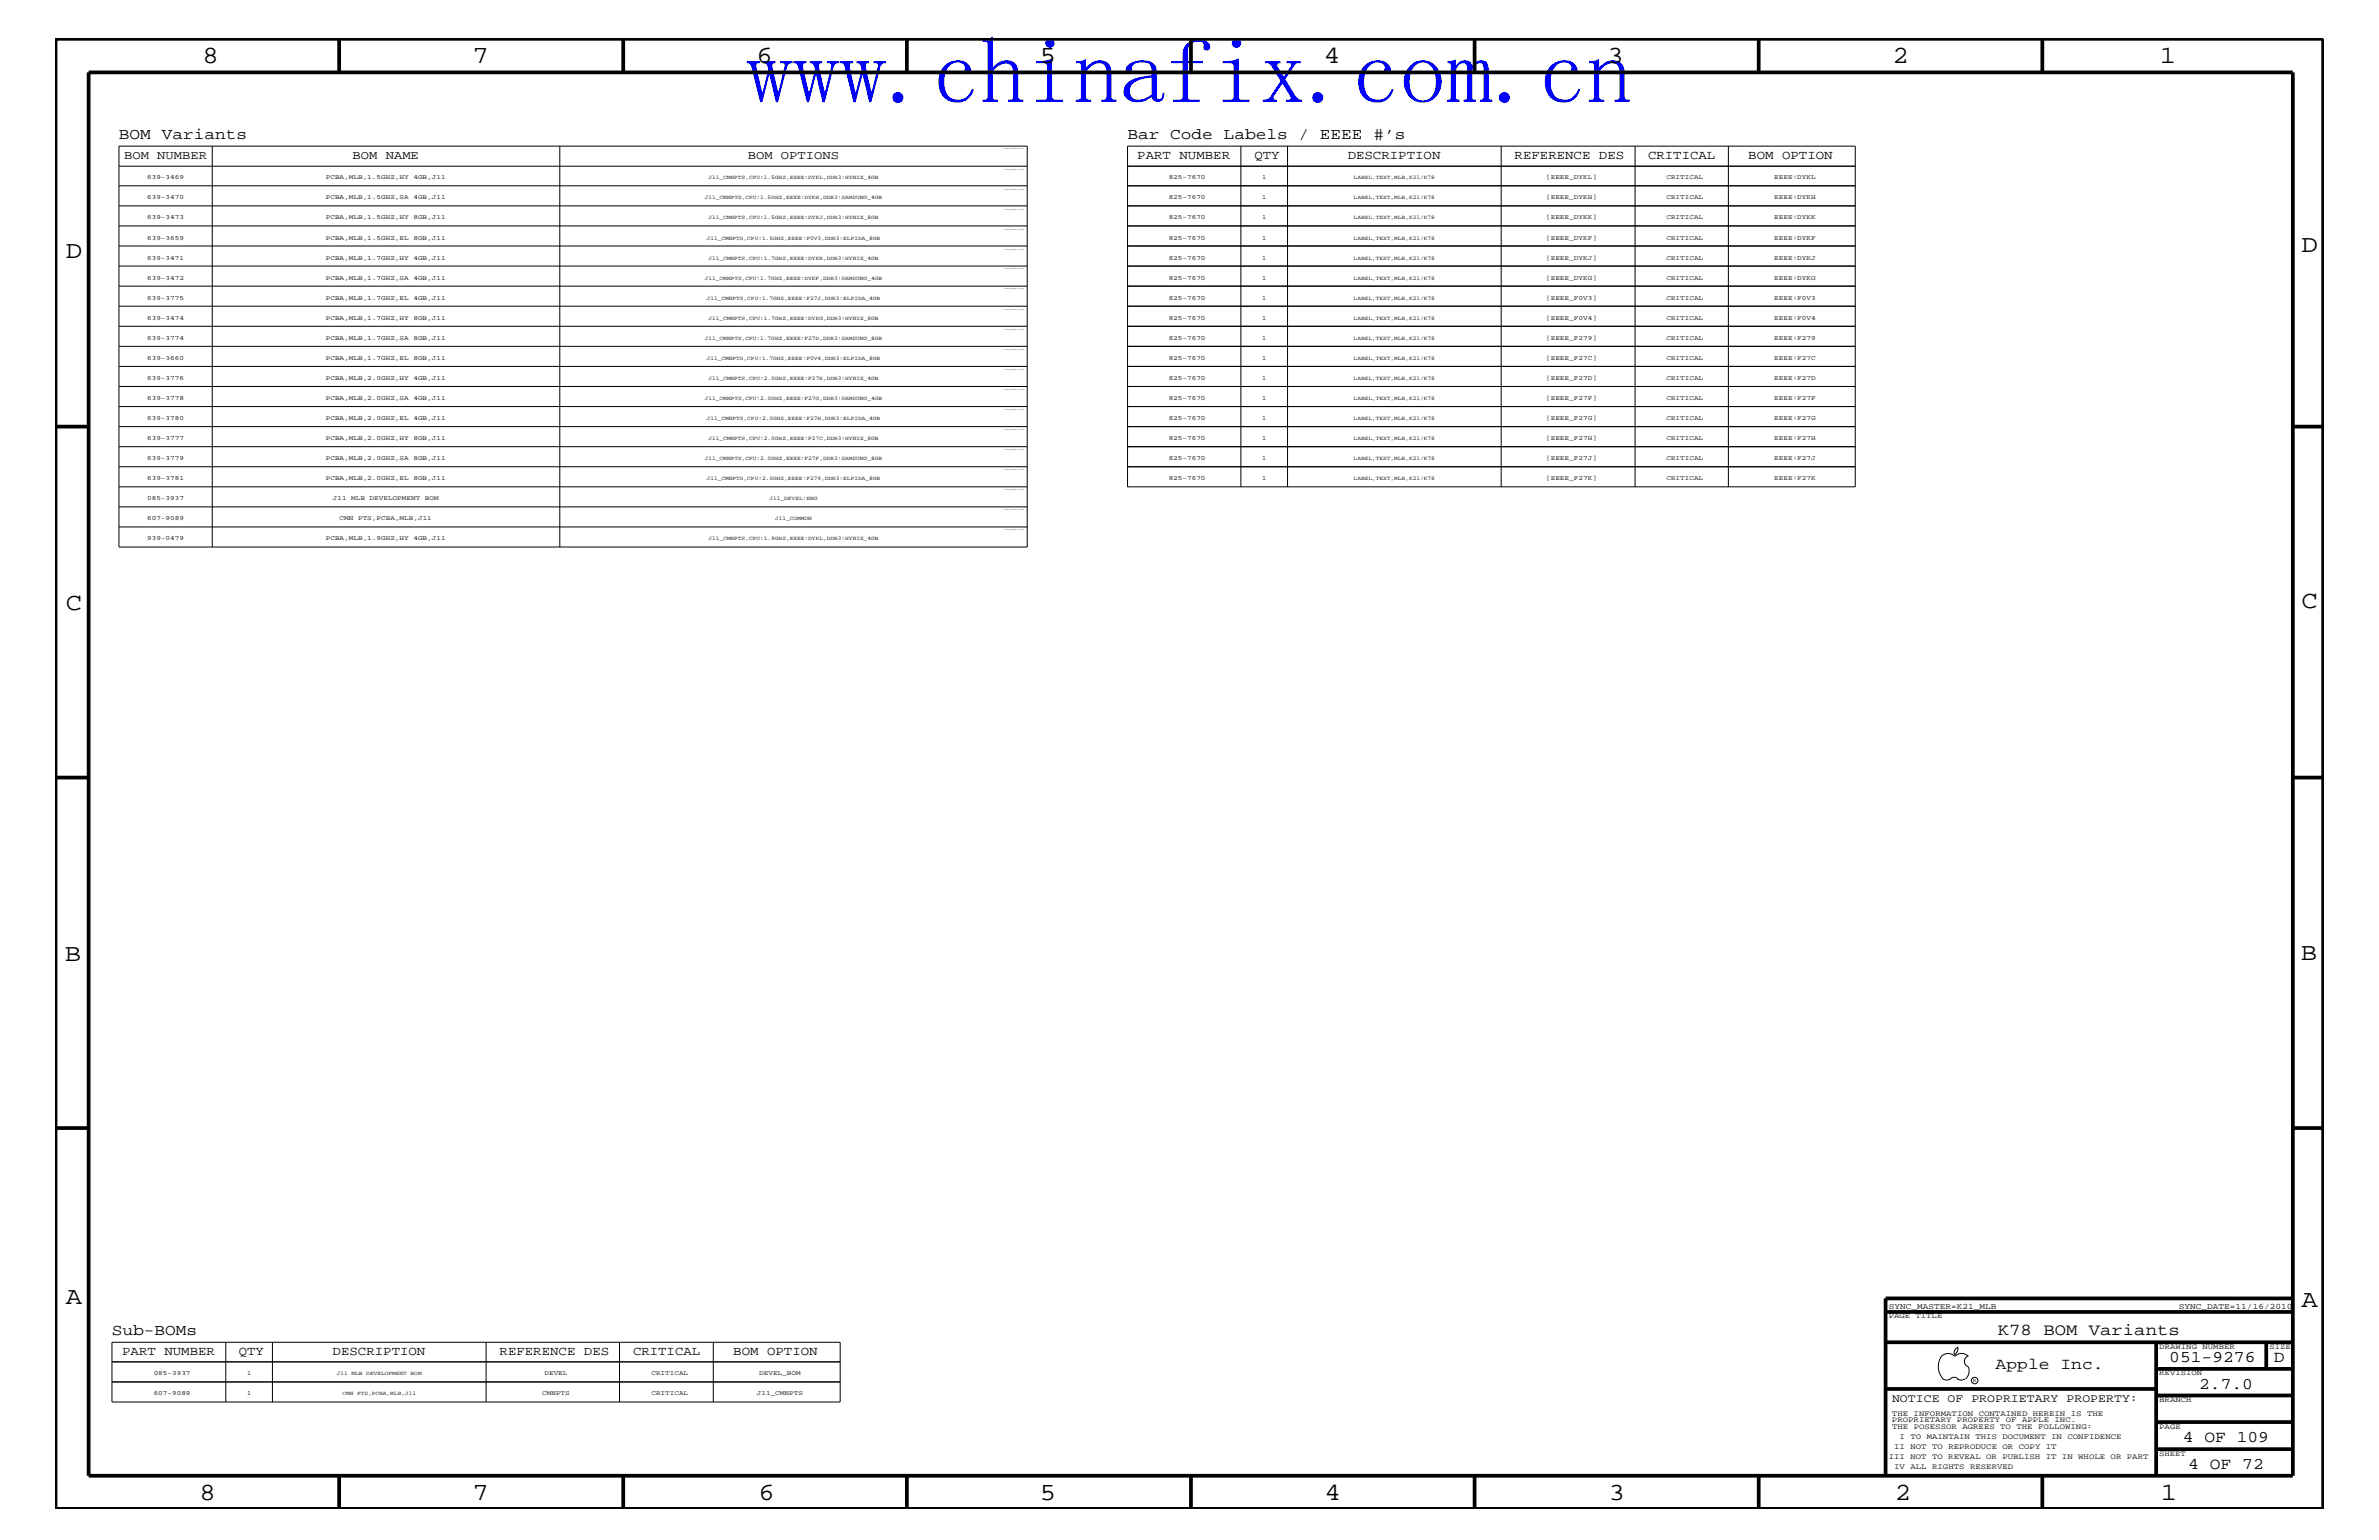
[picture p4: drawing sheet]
<svg xmlns="http://www.w3.org/2000/svg" width="432mm" height="279mm" viewBox="0 0 432 279" stroke-linecap="round" stroke-linejoin="round" font-family="sans-serif">
<defs><g id="words">
<text font-size="16.9" fill="#00f" x="135.5" y="18.7">www.chinafix.com.cn</text>
<g font-size="4.5">
<text x="36.7" y="11.5">8</text>
<text x="85.8" y="11.5">7</text>
<text x="137.3" y="11.5">6</text>
<text x="188.7" y="11.5">5</text>
<text x="240.3" y="11.5">4</text>
<text x="291.8" y="11.5">3</text>
<text x="343.5" y="11.5">2</text>
<text x="392" y="11.5">1</text>
<text x="11.9" y="46.8">D</text>
<text x="417.8" y="45.7">D</text>
<text x="11.9" y="110.6">C</text>
<text x="417.8" y="110.3">C</text>
<text x="11.8" y="174.3">B</text>
<text x="417.6" y="174.2">B</text>
<text x="11.9" y="236.7">A</text>
<text x="417.8" y="237.1">A</text>
<text x="36.2" y="272.1">8</text>
<text x="85.8" y="272.1">7</text>
<text x="137.7" y="272.1">6</text>
<text x="188.7" y="272.1">5</text>
<text x="240.4" y="272.1">4</text>
<text x="292" y="272.1">3</text>
<text x="343.9" y="272.1">2</text>
<text x="392.2" y="272.1">1</text>
</g>
<g font-size="3">
<text x="362.6" y="242.3">K78 BOM Variants</text>
<text x="362.2" y="248.4">Apple Inc.</text>
<text x="393.7" y="247.1">051-9276</text>
<text x="399.2" y="252">2.7.0</text>
<text x="412.7" y="247.1">D</text>
<text x="396.2" y="261.6">4 OF 109</text>
<text x="397.2" y="266.6">4 OF 72</text>
</g>
<g font-size="2.9">
<text x="21.6" y="25.3">BOM Variants</text>
<text x="204.6" y="25.3">Bar Code Labels / EEEE #’s</text>
<text x="20.3" y="242.3">Sub-BOMs</text>
</g>
<g font-size="2.3">
<text x="206.4" y="28.9">PART NUMBER</text>
<text x="227.7" y="28.9">QTY</text>
<text x="244.6" y="28.9">DESCRIPTION</text>
<text x="274.9" y="28.9">REFERENCE DES</text>
<text x="299.1" y="28.9">CRITICAL</text>
<text x="317.3" y="28.9">BOM OPTION</text>
<text x="22.2" y="245.9">PART NUMBER</text>
<text x="43.4" y="245.9">QTY</text>
<text x="60.4" y="245.9">DESCRIPTION</text>
<text x="90.7" y="245.9">REFERENCE DES</text>
<text x="114.9" y="245.9">CRITICAL</text>
<text x="133.1" y="245.9">BOM OPTION</text>
</g>
<g font-size="2.2">
<text x="22.5" y="28.9">BOM NUMBER</text>
<text x="64" y="28.9">BOM NAME</text>
<text x="135.7" y="28.9">BOM OPTIONS</text>
</g>
<text font-size="2.1" x="343.4" y="254.4">NOTICE OF PROPRIETARY PROPERTY:</text>
<g font-size="1.5">
<text x="342.8" y="237.4">SYNC_MASTER=K21_MLB</text>
<text x="395.5" y="237.4">SYNC_DATE=11/16/2010</text>
</g>
<g font-size="1.4">
<text x="342.8" y="239.2">PAGE TITLE</text>
<text x="391.9" y="244.7">DRAWING NUMBER</text>
<text x="411.9" y="244.7">SIZE</text>
<text x="391.9" y="249.5">REVISION</text>
<text x="343.4" y="256.8">THE INFORMATION CONTAINED HEREIN IS THE</text>
<text x="391.9" y="254.4">BRANCH</text>
<text x="343.4" y="258">PROPRIETARY PROPERTY OF APPLE INC.</text>
<text x="343.4" y="259.3">THE POSESSOR AGREES TO THE FOLLOWING:</text>
<text x="343.8" y="262.9">II NOT TO REPRODUCE OR COPY IT</text>
<text x="344.8" y="261.1">I TO MAINTAIN THIS DOCUMENT IN CONFIDENCE</text>
<text x="391.9" y="259.3">PAGE</text>
<text x="342.8" y="264.7">III NOT TO REVEAL OR PUBLISH IT IN WHOLE OR PART</text>
<text x="343.8" y="266.6">IV ALL RIGHTS RESERVED</text>
<text x="391.9" y="264.1">SHEET</text>
</g>
<g font-size="1.2">
<text x="26.7" y="32.5">639-3469</text>
<text x="59.1" y="32.5">PCBA,MLB,1.5GHZ,HY</text>
<text x="75" y="32.5">4GB,J11</text>
<text x="212.1" y="32.5">825-7670</text>
<text x="229.1" y="32.5">1</text>
<text x="280.6" y="32.5">[EEEE_DYKL]</text>
<text x="302.5" y="32.5">CRITICAL</text>
<text x="322" y="32.5">EEEE:DYKL</text>
<text x="26.7" y="36.2">639-3470</text>
<text x="26.7" y="39.8">639-3473</text>
<text x="59.1" y="36.2">PCBA,MLB,1.5GHZ,SA</text>
<text x="59.1" y="39.8">PCBA,MLB,1.5GHZ,HY</text>
<text x="75" y="36.2">4GB,J11</text>
<text x="75" y="39.8">8GB,J11</text>
<text x="212.1" y="39.8">825-7670</text>
<text x="212.1" y="36.2">825-7670</text>
<text x="229.1" y="36.2">1</text>
<text x="229.1" y="39.8">1</text>
<text x="280.6" y="36.2">[EEEE_DYKH]</text>
<text x="280.6" y="39.8">[EEEE_DYKK]</text>
<text x="302.5" y="39.8">CRITICAL</text>
<text x="302.5" y="36.2">CRITICAL</text>
<text x="322" y="36.2">EEEE:DYKH</text>
<text x="322" y="39.8">EEEE:DYKK</text>
<text x="26.7" y="47.1">639-3471</text>
<text x="26.7" y="43.5">639-3659</text>
<text x="59.1" y="47.1">PCBA,MLB,1.7GHZ,HY</text>
<text x="59.1" y="43.5">PCBA,MLB,1.5GHZ,EL</text>
<text x="75" y="47.1">4GB,J11</text>
<text x="75" y="43.5">8GB,J11</text>
<text x="212.1" y="43.5">825-7670</text>
<text x="212.1" y="47.1">825-7670</text>
<text x="229.1" y="43.5">1</text>
<text x="229.1" y="47.1">1</text>
<text x="280.6" y="43.5">[EEEE_DYKF]</text>
<text x="280.6" y="47.1">[EEEE_DYKJ]</text>
<text x="302.5" y="43.5">CRITICAL</text>
<text x="302.5" y="47.1">CRITICAL</text>
<text x="322" y="43.5">EEEE:DYKF</text>
<text x="322" y="47.1">EEEE:DYKJ</text>
<text x="26.7" y="50.7">639-3472</text>
<text x="59.1" y="50.7">PCBA,MLB,1.7GHZ,SA</text>
<text x="75" y="50.7">4GB,J11</text>
<text x="212.1" y="50.7">825-7670</text>
<text x="229.1" y="50.7">1</text>
<text x="280.6" y="50.7">[EEEE_DYKG]</text>
<text x="302.5" y="50.7">CRITICAL</text>
<text x="322" y="50.7">EEEE:DYKG</text>
<text x="26.7" y="58">639-3474</text>
<text x="26.7" y="54.4">639-3775</text>
<text x="59.1" y="58">PCBA,MLB,1.7GHZ,HY</text>
<text x="59.1" y="54.4">PCBA,MLB,1.7GHZ,EL</text>
<text x="75" y="58">8GB,J11</text>
<text x="75" y="54.4">4GB,J11</text>
<text x="212.1" y="58">825-7670</text>
<text x="212.1" y="54.4">825-7670</text>
<text x="229.1" y="58">1</text>
<text x="229.1" y="54.4">1</text>
<text x="280.6" y="58">[EEEE_F0V4]</text>
<text x="280.6" y="54.4">[EEEE_F0V3]</text>
<text x="302.5" y="58">CRITICAL</text>
<text x="302.5" y="54.4">CRITICAL</text>
<text x="322" y="58">EEEE:F0V4</text>
<text x="322" y="54.4">EEEE:F0V3</text>
<text x="26.7" y="65.3">639-3660</text>
<text x="26.7" y="61.7">639-3774</text>
<text x="59.1" y="65.3">PCBA,MLB,1.7GHZ,EL</text>
<text x="59.1" y="61.7">PCBA,MLB,1.7GHZ,SA</text>
<text x="75" y="65.3">8GB,J11</text>
<text x="75" y="61.7">8GB,J11</text>
<text x="212.1" y="65.3">825-7670</text>
<text x="212.1" y="61.7">825-7670</text>
<text x="229.1" y="65.3">1</text>
<text x="229.1" y="61.7">1</text>
<text x="280.6" y="65.3">[EEEE_F27C]</text>
<text x="280.6" y="61.7">[EEEE_F279]</text>
<text x="302.5" y="65.3">CRITICAL</text>
<text x="302.5" y="61.7">CRITICAL</text>
<text x="322" y="65.3">EEEE:F27C</text>
<text x="322" y="61.7">EEEE:F279</text>
<text x="26.7" y="68.9">639-3776</text>
<text x="59.1" y="68.9">PCBA,MLB,2.0GHZ,HY</text>
<text x="75" y="68.9">4GB,J11</text>
<text x="212.1" y="68.9">825-7670</text>
<text x="229.1" y="68.9">1</text>
<text x="280.6" y="68.9">[EEEE_F27D]</text>
<text x="302.5" y="68.9">CRITICAL</text>
<text x="322" y="68.9">EEEE:F27D</text>
<text x="26.7" y="72.6">639-3778</text>
<text x="26.7" y="76.2">639-3780</text>
<text x="59.1" y="72.6">PCBA,MLB,2.0GHZ,SA</text>
<text x="59.1" y="76.2">PCBA,MLB,2.0GHZ,EL</text>
<text x="75" y="72.6">4GB,J11</text>
<text x="75" y="76.2">4GB,J11</text>
<text x="212.1" y="76.2">825-7670</text>
<text x="212.1" y="72.6">825-7670</text>
<text x="229.1" y="76.2">1</text>
<text x="229.1" y="72.6">1</text>
<text x="280.6" y="76.2">[EEEE_F27G]</text>
<text x="280.6" y="72.6">[EEEE_F27F]</text>
<text x="302.5" y="76.2">CRITICAL</text>
<text x="302.5" y="72.6">CRITICAL</text>
<text x="322" y="76.2">EEEE:F27G</text>
<text x="322" y="72.6">EEEE:F27F</text>
<text x="26.7" y="79.9">639-3777</text>
<text x="26.7" y="83.5">639-3779</text>
<text x="59.1" y="79.9">PCBA,MLB,2.0GHZ,HY</text>
<text x="59.1" y="83.5">PCBA,MLB,2.0GHZ,SA</text>
<text x="75" y="79.9">8GB,J11</text>
<text x="75" y="83.5">8GB,J11</text>
<text x="212.1" y="79.9">825-7670</text>
<text x="212.1" y="83.5">825-7670</text>
<text x="229.1" y="79.9">1</text>
<text x="229.1" y="83.5">1</text>
<text x="280.6" y="79.9">[EEEE_F27H]</text>
<text x="280.6" y="83.5">[EEEE_F27J]</text>
<text x="302.5" y="79.9">CRITICAL</text>
<text x="302.5" y="83.5">CRITICAL</text>
<text x="322" y="79.9">EEEE:F27H</text>
<text x="322" y="83.5">EEEE:F27J</text>
<text x="26.7" y="87.1">639-3781</text>
<text x="59.1" y="87.1">PCBA,MLB,2.0GHZ,EL</text>
<text x="75" y="87.1">8GB,J11</text>
<text x="212.1" y="87.1">825-7670</text>
<text x="229.1" y="87.1">1</text>
<text x="280.6" y="87.1">[EEEE_F27K]</text>
<text x="302.5" y="87.1">CRITICAL</text>
<text x="322" y="87.1">EEEE:F27K</text>
<text x="26.7" y="90.7">085-3937</text>
<text x="26.7" y="94.3">607-9089</text>
<text x="60.4" y="90.7">J11</text>
<text x="61.6" y="94.3">CMN</text>
<text x="63.8" y="90.7">MLB</text>
<text x="65" y="94.3">PTS,PCBA,MLB,J11</text>
<text x="67.1" y="90.7">DEVELOPMENT</text>
<text x="77.1" y="90.7">BOM</text>
<text x="26.7" y="98">939-0479</text>
<text x="59.1" y="98">PCBA,MLB,1.9GHZ,HY</text>
<text x="75" y="98">4GB,J11</text>
<text x="27.9" y="249.5">085-3937</text>
<text x="44.8" y="249.5">1</text>
<text x="98.8" y="249.5">DEVEL</text>
<text x="118.2" y="249.5">CRITICAL</text>
<text x="137.8" y="249.5">DEVEL_BOM</text>
<text x="27.9" y="253.2">607-9089</text>
<text x="44.8" y="253.2">1</text>
<text x="98.4" y="253.2">CMNPTS</text>
<text x="118.2" y="253.2">CRITICAL</text>
<text x="137.4" y="253.2">J11_CMNPTS</text>
</g>
<g font-size="1">
<text x="128.6" y="32.5">J11_CMNPTS,CPU:1.5GHZ,EEEE:DYKL,DDR3:HYNIX_4GB</text>
<text x="245.7" y="32.5">LABEL,TEXT,MLB,K21/K78</text>
<text x="127.9" y="36.2">J11_CMNPTS,CPU:1.5GHZ,EEEE:DYKH,DDR3:SAMSUNG_4GB</text>
<text x="128.6" y="39.8">J11_CMNPTS,CPU:1.5GHZ,EEEE:DYKJ,DDR3:HYNIX_8GB</text>
<text x="245.7" y="36.2">LABEL,TEXT,MLB,K21/K78</text>
<text x="245.7" y="39.8">LABEL,TEXT,MLB,K21/K78</text>
<text x="128.3" y="43.5">J11_CMNPTS,CPU:1.5GHZ,EEEE:F0V3,DDR3:ELPIDA_8GB</text>
<text x="128.6" y="47.1">J11_CMNPTS,CPU:1.7GHZ,EEEE:DYKK,DDR3:HYNIX_4GB</text>
<text x="245.7" y="43.5">LABEL,TEXT,MLB,K21/K78</text>
<text x="245.7" y="47.1">LABEL,TEXT,MLB,K21/K78</text>
<text x="127.9" y="50.7">J11_CMNPTS,CPU:1.7GHZ,EEEE:DYKF,DDR3:SAMSUNG_4GB</text>
<text x="245.7" y="50.7">LABEL,TEXT,MLB,K21/K78</text>
<text x="128.3" y="54.4">J11_CMNPTS,CPU:1.7GHZ,EEEE:F27J,DDR3:ELPIDA_4GB</text>
<text x="128.6" y="58">J11_CMNPTS,CPU:1.7GHZ,EEEE:DYKG,DDR3:HYNIX_8GB</text>
<text x="245.7" y="58">LABEL,TEXT,MLB,K21/K78</text>
<text x="245.7" y="54.4">LABEL,TEXT,MLB,K21/K78</text>
<text x="127.9" y="61.7">J11_CMNPTS,CPU:1.7GHZ,EEEE:F27D,DDR3:SAMSUNG_8GB</text>
<text x="128.3" y="65.3">J11_CMNPTS,CPU:1.7GHZ,EEEE:F0V4,DDR3:ELPIDA_8GB</text>
<text x="245.7" y="65.3">LABEL,TEXT,MLB,K21/K78</text>
<text x="245.7" y="61.7">LABEL,TEXT,MLB,K21/K78</text>
<text x="128.6" y="68.9">J11_CMNPTS,CPU:2.0GHZ,EEEE:F27K,DDR3:HYNIX_4GB</text>
<text x="245.7" y="68.9">LABEL,TEXT,MLB,K21/K78</text>
<text x="127.9" y="72.6">J11_CMNPTS,CPU:2.0GHZ,EEEE:F27G,DDR3:SAMSUNG_4GB</text>
<text x="128.3" y="76.2">J11_CMNPTS,CPU:2.0GHZ,EEEE:F27H,DDR3:ELPIDA_4GB</text>
<text x="245.7" y="76.2">LABEL,TEXT,MLB,K21/K78</text>
<text x="245.7" y="72.6">LABEL,TEXT,MLB,K21/K78</text>
<text x="127.9" y="83.5">J11_CMNPTS,CPU:2.0GHZ,EEEE:F27F,DDR3:SAMSUNG_8GB</text>
<text x="128.6" y="79.9">J11_CMNPTS,CPU:2.0GHZ,EEEE:F27C,DDR3:HYNIX_8GB</text>
<text x="245.7" y="79.9">LABEL,TEXT,MLB,K21/K78</text>
<text x="245.7" y="83.5">LABEL,TEXT,MLB,K21/K78</text>
<text x="128.3" y="87.1">J11_CMNPTS,CPU:2.0GHZ,EEEE:F279,DDR3:ELPIDA_8GB</text>
<text x="245.7" y="87.1">LABEL,TEXT,MLB,K21/K78</text>
<text x="139.7" y="90.7">J11_DEVEL:ENG</text>
<text x="140.7" y="94.3">J11_COMMON</text>
<text x="128.6" y="98">J11_CMNPTS,CPU:1.9GHZ,EEEE:DYKL,DDR3:HYNIX_4GB</text>
<text x="61.1" y="249.5">J11 MLB DEVELOPMENT BOM</text>
<text x="358.1" y="250.7">R</text>
<text x="62.1" y="253.2">CMN PTS,PCBA,MLB,J11</text>
</g>
<g font-size=".3">
<text x="182.3" y="27.1">TABLE_BOMGROUP_HEAD</text>
<text x="182.3" y="30.8">TABLE_BOMGROUP_ITEM</text>
<text x="182.3" y="34.4">TABLE_BOMGROUP_ITEM</text>
<text x="182.3" y="38">TABLE_BOMGROUP_ITEM</text>
<text x="182.3" y="41.7">TABLE_BOMGROUP_ITEM</text>
<text x="182.3" y="45.3">TABLE_BOMGROUP_ITEM</text>
<text x="182.3" y="48.9">TABLE_BOMGROUP_ITEM</text>
<text x="182.3" y="52.5">TABLE_BOMGROUP_ITEM</text>
<text x="182.3" y="59.8">TABLE_BOMGROUP_ITEM</text>
<text x="182.3" y="56.2">TABLE_BOMGROUP_ITEM</text>
<text x="182.3" y="63.4">TABLE_BOMGROUP_ITEM</text>
<text x="182.3" y="70.7">TABLE_BOMGROUP_ITEM</text>
<text x="182.3" y="67.1">TABLE_BOMGROUP_ITEM</text>
<text x="182.3" y="74.4">TABLE_BOMGROUP_ITEM</text>
<text x="182.3" y="81.6">TABLE_BOMGROUP_ITEM</text>
<text x="182.3" y="78">TABLE_BOMGROUP_ITEM</text>
<text x="182.3" y="85.3">TABLE_BOMGROUP_ITEM</text>
<text x="182.3" y="88.9">TABLE_BOMGROUP_ITEM</text>
<text x="182.3" y="92.6">TABLE_BOMGROUP_ITEM</text>
<text x="182.3" y="96.2">TABLE_BOMGROUP_ITEM</text>
</g>
</g></defs>
<g fill="none" stroke="#000" stroke-width=".18">
<path d="M21.6 26.5h164.8v72.7h-164.8zM21.6 33.7h164.8M21.6 37.4h164.8M21.6 30.2h164.8M38.5 26.5v72.7M101.6 26.5v72.7M204.7 33.7h132M204.7 37.4h132M204.7 26.5h132v61.8h-132zM204.7 30.2h132M225.2 26.5v61.8M233.7 26.5v61.8"/>
<path d="M272.5 26.5v61.8M296.8 26.5v61.8M313.7 26.5v61.8M21.6 41h164.8M21.6 44.6h164.8M21.6 48.3h164.8M21.6 51.9h164.8M21.6 55.6h164.8M21.6 59.2h164.8M204.7 41h132M204.7 44.6h132M204.7 48.3h132"/>
<path d="M204.7 51.9h132M204.7 55.6h132M204.7 59.2h132M21.6 77.4h164.8M21.6 73.8h164.8M21.6 62.8h164.8M21.6 66.5h164.8M21.6 70.1h164.8M204.7 77.4h132M204.7 73.8h132M204.7 62.8h132M204.7 66.5h132"/>
<path d="M204.7 70.1h132M21.6 88.3h164.8M21.6 84.7h164.8M21.6 81h164.8M21.6 95.6h164.8M21.6 92h164.8M204.7 84.7h132M204.7 81h132M20.3 250.7h132.2M20.3 243.5h132.2v10.9h-132.2zM20.3 247.1h132.2M41 243.5v10.9"/>
<path d="M49.4 243.5v10.9M88.2 243.5v10.9M112.4 243.5v10.9M129.5 243.5v10.9M352.4 246.1a1.69 1.69 0 0 1 2.4 0M352.4 246a3.3 3.3 0 0 0 .3 4.1M352.6 250.2l.7 .2 .7-.2M354 250.2l.7-.3 .7 .3M354.8 246.1a1.69 1.69 0 0 1 2.5 0M355.3 250.2l.7 .2 .7-.2M355.3 244.4l.1 .3a1.18 1.18 0 0 1-.6 1M355.4 244.4a.99 .99 0 0 0-.6 1.4"/>
<path d="M357.2 246a1.04 1.04 0 0 0-.6 1 1.04 1.04 0 0 0 .6 1M357.3 248l.1 .7a2.11 2.11 0 0 1-.6 1.5"/>
<circle cx="358.4" cy="250.5" r=".59"/>
</g>
<g fill="none" stroke="#000" stroke-width=".68" stroke-linecap="butt">
<path d="M10.1 7h411.6v266.8h-411.6zM16.1 13.1h400.1v254.6h-400.1zM61.6 7v6.1M113.1 7v6.1M164.6 7v6.1M216.2 7v6.1M267.6 7v6.1M319.2 7v6.1M370.7 7v6.1M10.1 77.4h6M416.2 77.4h5.5M10.1 141.1h6"/>
<path d="M416.2 141.1h5.5M10.1 204.7h6M416.2 204.7h5.5M342.2 238h74M416.2 235.6h-74v32.1M342.2 243.5h74M342.2 252h49.2M391.4 248.4h24.8M391.4 243.5v24.2M391.4 258h24.8M391.4 253.2h24.8M411.3 243.5v4.9"/>
<path d="M61.6 267.7v6.1M113.1 267.7v6.1M164.6 267.7v6.1M216.2 268v5.8M267.6 267.7v6.1M319.2 267.7v6.1M370.7 267.7v6.1M391.4 262.9h24.8"/>
</g>
<use href="#words"/>
</svg>
